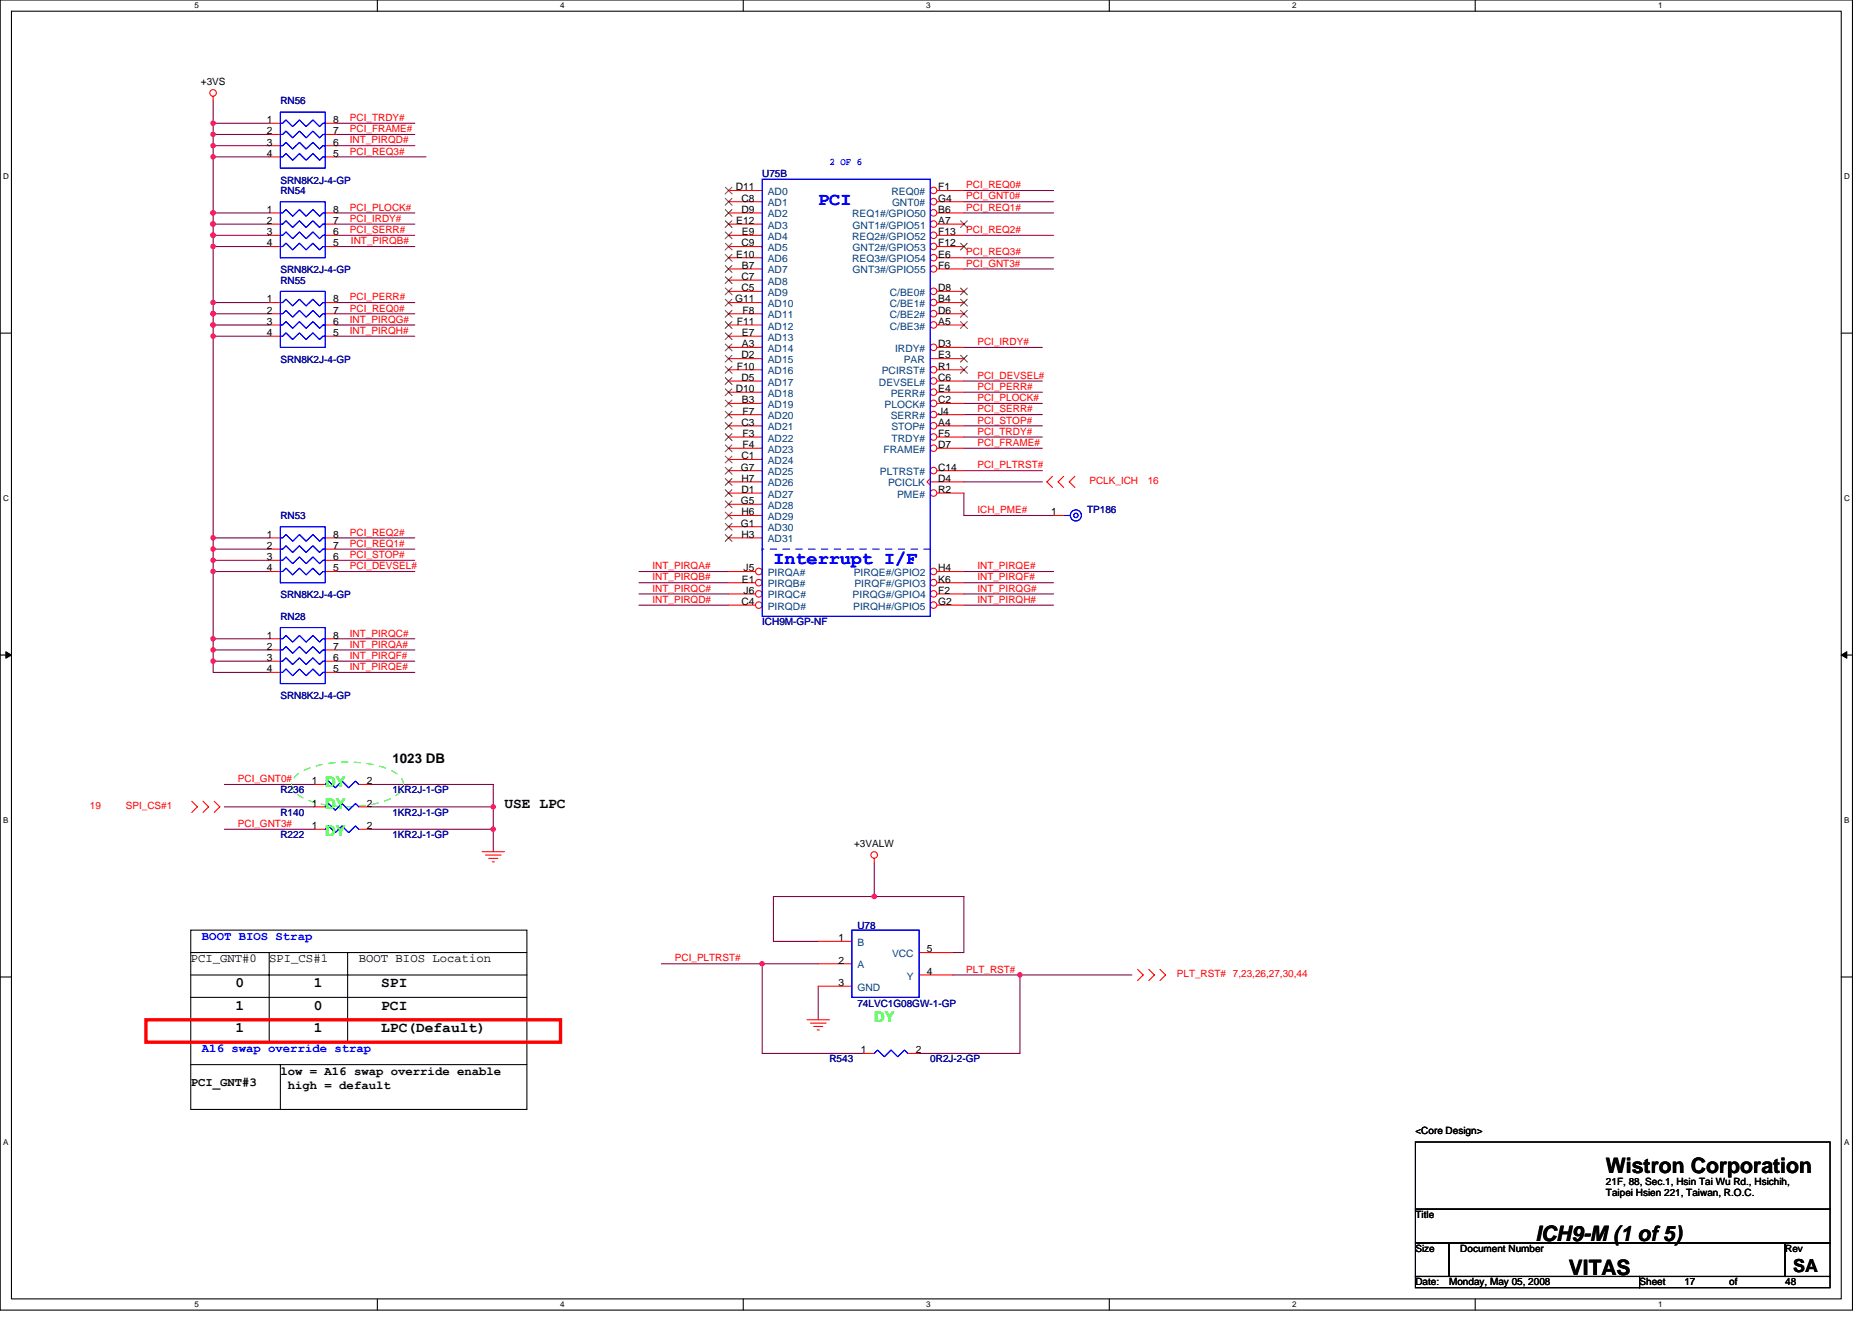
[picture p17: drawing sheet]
<svg xmlns="http://www.w3.org/2000/svg" width="297mm" height="210mm" viewBox="0 0 297 210" stroke-linecap="round" stroke-linejoin="round" font-family="sans-serif">
<defs><g id="words">
<g font-size="3.4">
<text x="254.8" y="186.1">Wistron Corporation</text>
<text x="243.6" y="196.9">ICH9-M (1 of 5)</text>
<text x="249" y="202.2">VITAS</text>
</g>
<g font-size="2.8" fill="#00f">
<text x="129.8" y="32.6">PCI</text>
<text x="122.7" y="89.5">Interrupt I/F</text>
</g>
<text font-size="2.8" x="284.5" y="201.8">SA</text>
<g font-size="2.3" fill="#0f0">
<text x="51.6" y="124.8">DY</text>
<text x="51.6" y="128.4">DY</text>
<text x="51.6" y="132.7">DY</text>
<text x="138.7" y="162.2">DY</text>
</g>
<g font-size="2.3">
<text x="80" y="128.2">USE LPC</text>
<text x="37.4" y="160.2">1</text>
<text x="37.4" y="156.6">0</text>
<text x="49.8" y="156.6">1</text>
<text x="49.8" y="160.2">0</text>
<text x="60.5" y="156.6">SPI</text>
<text x="60.5" y="160.2">PCI</text>
<text x="37.4" y="163.7">1</text>
<text x="49.8" y="163.7">1</text>
<text x="60.5" y="163.7">LPC(Default)</text>
</g>
<text font-size="2.1" x="62.3" y="121.1">1023 DB</text>
<g font-size="1.9" fill="#00f">
<text x="32" y="149.2">BOOT BIOS Strap</text>
<text x="32" y="167">A16 swap override strap</text>
</g>
<g font-size="1.9">
<text x="30.3" y="152.7">PCI_GNT#0</text>
<text x="42.7" y="152.7">SPI_CS#1</text>
<text x="56.9" y="152.7">BOOT BIOS Location</text>
<text x="30.3" y="172.3">PCI_GNT#3</text>
<text x="44.5" y="170.5">low = A16 swap override enable</text>
<text x="45.7" y="172.8">high = default</text>
</g>
<g font-size="1.6">
<text x="31.9" y="13.5">+3VS</text>
<text x="42.4" y="19.5">1</text>
<text x="42.4" y="21.3">2</text>
<text x="42.4" y="23.1">3</text>
<text x="52.8" y="23.1">6</text>
<text x="52.8" y="21.3">7</text>
<text x="52.8" y="19.5">8</text>
<text x="42.4" y="24.9">4</text>
<text x="52.8" y="24.9">5</text>
<text x="42.4" y="33.8">1</text>
<text x="42.4" y="35.5">2</text>
<text x="52.8" y="35.5">7</text>
<text x="52.8" y="33.8">8</text>
<text x="116.8" y="30.2">D11</text>
<text x="116.8" y="35.5">E12</text>
<text x="117.6" y="32">C8</text>
<text x="117.6" y="33.8">D9</text>
<text x="148.9" y="30.2">F1</text>
<text x="148.9" y="33.8">B6</text>
<text x="148.9" y="35.5">A7</text>
<text x="148.9" y="32">G4</text>
<text x="42.4" y="37.3">3</text>
<text x="42.4" y="39.1">4</text>
<text x="52.8" y="39.1">5</text>
<text x="52.8" y="37.3">6</text>
<text x="116.8" y="40.9">E10</text>
<text x="117.6" y="39.1">C9</text>
<text x="117.7" y="37.3">E9</text>
<text x="148.9" y="37.3">F13</text>
<text x="148.9" y="40.9">E6</text>
<text x="148.9" y="39.1">F12</text>
<text x="42.4" y="48">1</text>
<text x="52.8" y="48">8</text>
<text x="116.7" y="48">G11</text>
<text x="117.6" y="44.4">C7</text>
<text x="117.6" y="46.2">C5</text>
<text x="117.7" y="42.7">B7</text>
<text x="148.9" y="42.7">F6</text>
<text x="148.9" y="46.2">D8</text>
<text x="148.9" y="48">B4</text>
<text x="42.4" y="49.8">2</text>
<text x="42.4" y="51.5">3</text>
<text x="42.4" y="53.3">4</text>
<text x="52.8" y="53.3">5</text>
<text x="52.8" y="51.5">6</text>
<text x="52.8" y="49.8">7</text>
<text x="116.9" y="51.5">F11</text>
<text x="117.7" y="53.3">E7</text>
<text x="117.8" y="49.8">F8</text>
<text x="148.9" y="49.8">D6</text>
<text x="148.9" y="51.5">A5</text>
<text x="116.9" y="58.7">F10</text>
<text x="117.6" y="56.9">D2</text>
<text x="117.7" y="55.1">A3</text>
<text x="148.9" y="56.9">E3</text>
<text x="148.9" y="58.7">R1</text>
<text x="148.9" y="55.1">D3</text>
<text x="116.8" y="62.2">D10</text>
<text x="117.6" y="60.4">D5</text>
<text x="117.7" y="64">B3</text>
<text x="117.8" y="65.8">F7</text>
<text x="148.9" y="64">C2</text>
<text x="148.9" y="62.2">E4</text>
<text x="148.9" y="65.8">J4</text>
<text x="148.9" y="60.4">C6</text>
<text x="117.6" y="67.5">C3</text>
<text x="117.8" y="69.3">F3</text>
<text x="117.8" y="71.1">F4</text>
<text x="148.9" y="69.3">F5</text>
<text x="148.9" y="71.1">D7</text>
<text x="148.9" y="67.5">A4</text>
<text x="117.6" y="74.7">G7</text>
<text x="117.6" y="72.9">C1</text>
<text x="117.6" y="76.4">H7</text>
<text x="148.9" y="76.4">D4</text>
<text x="148.9" y="74.7">C14</text>
<text x="117.6" y="80">G5</text>
<text x="117.6" y="83.5">G1</text>
<text x="117.6" y="78.2">D1</text>
<text x="117.6" y="81.8">H6</text>
<text x="148.9" y="78.2">R2</text>
<text x="166.8" y="81.8">1</text>
<text x="42.4" y="85.3">1</text>
<text x="42.4" y="87.1">2</text>
<text x="42.4" y="88.9">3</text>
<text x="52.8" y="88.9">6</text>
<text x="52.8" y="87.1">7</text>
<text x="52.8" y="85.3">8</text>
<text x="117.6" y="85.3">H3</text>
<text x="42.4" y="90.7">4</text>
<text x="52.8" y="90.7">5</text>
<text x="117.6" y="96">C4</text>
<text x="117.7" y="92.4">E1</text>
<text x="118" y="90.7">J5</text>
<text x="118" y="94.2">J6</text>
<text x="148.9" y="90.7">H4</text>
<text x="148.9" y="92.4">K6</text>
<text x="148.9" y="94.2">F2</text>
<text x="148.9" y="96">G2</text>
<text x="42.4" y="101.3">1</text>
<text x="52.8" y="101.3">8</text>
<text x="42.4" y="103.1">2</text>
<text x="42.4" y="104.9">3</text>
<text x="42.4" y="106.7">4</text>
<text x="52.8" y="106.7">5</text>
<text x="52.8" y="104.9">6</text>
<text x="52.8" y="103.1">7</text>
<text x="49.5" y="124.4">1</text>
<text x="58.2" y="124.4">2</text>
<text x="49.5" y="128">1</text>
<text x="49.5" y="131.6">1</text>
<text x="58.2" y="128">2</text>
<text x="58.2" y="131.6">2</text>
<text x="135.5" y="134.4">+3VALW</text>
<text x="133" y="149.3">1</text>
<text x="133" y="152.9">2</text>
<text x="147.1" y="151.1">5</text>
<text x="147.1" y="154.7">4</text>
<text x="133" y="156.4">3</text>
<text x="136.6" y="167.1">1</text>
<text x="145.3" y="167.1">2</text>
<text x="224.6" y="179.9">&lt;Core Design&gt;</text>
<text x="254.8" y="187.9">21F, 88, Sec.1, Hsin Tai Wu Rd., Hsichih,</text>
<text x="254.8" y="189.7">Taipei Hsien 221, Taiwan, R.O.C.</text>
<text x="224.6" y="193.3">Title</text>
<text x="224.6" y="198.6">Size</text>
<text x="224.6" y="203.9">Date:</text>
<text x="229.9" y="203.9">Monday, May 05, 2008</text>
<text x="231.7" y="198.6">Document Number</text>
<text x="260.2" y="203.9">Sheet</text>
<text x="267.3" y="203.9">17</text>
<text x="274.4" y="203.9">of</text>
<text x="283.3" y="198.6">Rev</text>
<text x="283.3" y="203.9">48</text>
</g>
<g font-size="1.6" fill="#000080">
<text x="44.5" y="16.5">RN56</text>
<text x="44.5" y="29.1">SRN8K2J-4-GP</text>
<text x="120.9" y="28.1">U75B</text>
<text x="44.5" y="30.8">RN54</text>
<text x="44.5" y="43.4">SRN8K2J-4-GP</text>
<text x="44.5" y="45">RN55</text>
<text x="44.5" y="57.6">SRN8K2J-4-GP</text>
<text x="44.5" y="82.3">RN53</text>
<text x="172.5" y="81.4">TP186</text>
<text x="44.5" y="94.9">SRN8K2J-4-GP</text>
<text x="44.5" y="98.3">RN28</text>
<text x="120.9" y="99.2">ICH9M-GP-NF</text>
<text x="44.5" y="110.9">SRN8K2J-4-GP</text>
<text x="44.5" y="125.9">R236</text>
<text x="62.3" y="125.9">1KR2J-1-GP</text>
<text x="44.5" y="129.4">R140</text>
<text x="62.3" y="129.4">1KR2J-1-GP</text>
<text x="44.5" y="133">R222</text>
<text x="62.3" y="133">1KR2J-1-GP</text>
<text x="136.1" y="147.4">U78</text>
<text x="136.1" y="159.8">74LVC1G08GW-1-GP</text>
<text x="131.6" y="168.6">R543</text>
<text x="147.6" y="168.6">0R2J-2-GP</text>
</g>
<g font-size="1.6" fill="#f00">
<text x="55.5" y="21">PCI_FRAME#</text>
<text x="55.5" y="22.8">INT_PIRQD#</text>
<text x="55.5" y="19.2">PCI_TRDY#</text>
<text x="55.5" y="24.5">PCI_REQ3#</text>
<text x="153.3" y="29.9">PCI_REQ0#</text>
<text x="55.5" y="33.4">PCI_PLOCK#</text>
<text x="55.5" y="35.2">PCI_IRDY#</text>
<text x="153.3" y="33.4">PCI_REQ1#</text>
<text x="153.3" y="31.6">PCI_GNT0#</text>
<text x="55.5" y="37">PCI_SERR#</text>
<text x="55.7" y="38.8">INT_PIRQB#</text>
<text x="153.3" y="37">PCI_REQ2#</text>
<text x="153.3" y="40.5">PCI_REQ3#</text>
<text x="55.5" y="47.6">PCI_PERR#</text>
<text x="153.3" y="42.3">PCI_GNT3#</text>
<text x="55.5" y="51.2">INT_PIRQG#</text>
<text x="55.5" y="49.4">PCI_REQ0#</text>
<text x="55.5" y="53">INT_PIRQH#</text>
<text x="155.1" y="54.8">PCI_IRDY#</text>
<text x="155.1" y="63.6">PCI_PLOCK#</text>
<text x="155.1" y="60.1">PCI_DEVSEL#</text>
<text x="155.1" y="65.4">PCI_SERR#</text>
<text x="155.1" y="61.9">PCI_PERR#</text>
<text x="155.1" y="70.8">PCI_FRAME#</text>
<text x="155.1" y="67.2">PCI_STOP#</text>
<text x="155.1" y="69">PCI_TRDY#</text>
<text x="155.1" y="74.3">PCI_PLTRST#</text>
<text x="172.9" y="76.8">PCLK_ICH</text>
<text x="182.1" y="76.8">16</text>
<text x="155.1" y="81.4">ICH_PME#</text>
<text x="55.5" y="86.8">PCI_REQ1#</text>
<text x="55.5" y="88.5">PCI_STOP#</text>
<text x="55.5" y="85">PCI_REQ2#</text>
<text x="55.5" y="90.3">PCI_DEVSEL#</text>
<text x="103.5" y="92.1">INT_PIRQB#</text>
<text x="103.5" y="93.9">INT_PIRQC#</text>
<text x="103.5" y="95.7">INT_PIRQD#</text>
<text x="103.5" y="90.3">INT_PIRQA#</text>
<text x="155.1" y="93.9">INT_PIRQG#</text>
<text x="155.1" y="90.3">INT_PIRQE#</text>
<text x="155.1" y="95.7">INT_PIRQH#</text>
<text x="155.1" y="92.1">INT_PIRQF#</text>
<text x="55.5" y="101">INT_PIRQC#</text>
<text x="55.5" y="102.8">INT_PIRQA#</text>
<text x="55.5" y="104.5">INT_PIRQF#</text>
<text x="55.5" y="106.3">INT_PIRQE#</text>
<text x="37.7" y="124.1">PCI_GNT0#</text>
<text x="14.3" y="128.4">19</text>
<text x="20" y="128.4">SPI_CS#1</text>
<text x="37.7" y="131.2">PCI_GNT3#</text>
<text x="107.1" y="152.5">PCI_PLTRST#</text>
<text x="153.3" y="154.3">PLT_RST#</text>
<text x="186.7" y="155">PLT_RST# 7,23,26,27,30,44</text>
</g>
<text font-size="1.6" fill="#00f" x="131.6" y="26.1">2 OF 6</text>
<g font-size="1.6" fill="#004080">
<text x="121.8" y="30.9">AD0</text>
<text x="121.8" y="32.7">AD1</text>
<text x="121.8" y="34.5">AD2</text>
<text x="135.2" y="34.5">REQ1#/GPIO50</text>
<text x="141.5" y="30.9">REQ0#</text>
<text x="141.5" y="32.7">GNT0#</text>
<text x="121.8" y="36.3">AD3</text>
<text x="121.8" y="38.1">AD4</text>
<text x="121.8" y="39.8">AD5</text>
<text x="121.8" y="41.6">AD6</text>
<text x="135.2" y="38.1">REQ2#/GPIO52</text>
<text x="135.2" y="41.6">REQ3#/GPIO54</text>
<text x="135.3" y="36.3">GNT1#/GPIO51</text>
<text x="135.3" y="39.8">GNT2#/GPIO53</text>
<text x="121.8" y="43.4">AD7</text>
<text x="121.8" y="45.2">AD8</text>
<text x="121.8" y="46.9">AD9</text>
<text x="135.3" y="43.4">GNT3#/GPIO55</text>
<text x="141.2" y="46.9">C/BE0#</text>
<text x="121.8" y="48.7">AD10</text>
<text x="121.8" y="50.5">AD11</text>
<text x="121.8" y="52.3">AD12</text>
<text x="141.2" y="48.7">C/BE1#</text>
<text x="141.2" y="50.5">C/BE2#</text>
<text x="141.2" y="52.3">C/BE3#</text>
<text x="121.8" y="54.1">AD13</text>
<text x="121.8" y="55.8">AD14</text>
<text x="121.8" y="57.6">AD15</text>
<text x="121.8" y="59.4">AD16</text>
<text x="139.9" y="59.4">PCIRST#</text>
<text x="142" y="55.8">IRDY#</text>
<text x="143.4" y="57.6">PAR</text>
<text x="121.8" y="61.2">AD17</text>
<text x="121.8" y="62.9">AD18</text>
<text x="121.8" y="64.7">AD19</text>
<text x="139.5" y="61.2">DEVSEL#</text>
<text x="140.4" y="64.7">PLOCK#</text>
<text x="141.3" y="62.9">PERR#</text>
<text x="121.8" y="66.5">AD20</text>
<text x="121.8" y="68.3">AD21</text>
<text x="121.8" y="70.1">AD22</text>
<text x="121.8" y="71.8">AD23</text>
<text x="140.2" y="71.8">FRAME#</text>
<text x="141.3" y="66.5">SERR#</text>
<text x="141.4" y="68.3">STOP#</text>
<text x="141.5" y="70.1">TRDY#</text>
<text x="121.8" y="73.6">AD24</text>
<text x="121.8" y="75.4">AD25</text>
<text x="121.8" y="77.2">AD26</text>
<text x="139.6" y="75.4">PLTRST#</text>
<text x="140.9" y="77.2">PCICLK</text>
<text x="121.8" y="79">AD27</text>
<text x="121.8" y="80.7">AD28</text>
<text x="121.8" y="82.5">AD29</text>
<text x="142.3" y="79">PME#</text>
<text x="121.8" y="84.3">AD30</text>
<text x="121.8" y="86.1">AD31</text>
<text x="121.8" y="91.4">PIRQA#</text>
<text x="121.8" y="93.2">PIRQB#</text>
<text x="121.8" y="95">PIRQC#</text>
<text x="135.3" y="95">PIRQG#/GPIO4</text>
<text x="135.5" y="91.4">PIRQE#/GPIO2</text>
<text x="135.6" y="93.2">PIRQF#/GPIO3</text>
<text x="121.8" y="96.7">PIRQD#</text>
<text x="135.4" y="96.7">PIRQH#/GPIO5</text>
<text x="136.1" y="150.1">B</text>
<text x="136.1" y="153.6">A</text>
<text x="141.5" y="151.8">VCC</text>
<text x="143.9" y="155.4">Y</text>
<text x="136.1" y="157.2">GND</text>
</g>
<g font-size="1.3">
<text x="30.8" y="1.3">5</text>
<text x="88.9" y="1.3">4</text>
<text x="147" y="1.3">3</text>
<text x="205" y="1.3">2</text>
<text x="263.1" y="1.3">1</text>
<text x=".5" y="28.4">D</text>
<text x="292.6" y="28.4">D</text>
<text x=".5" y="79.5">C</text>
<text x="292.6" y="79.5">C</text>
<text x=".5" y="130.6">B</text>
<text x="292.6" y="130.6">B</text>
<text x=".5" y="181.7">A</text>
<text x="292.6" y="181.7">A</text>
<text x="30.8" y="207.4">5</text>
<text x="88.9" y="207.4">4</text>
<text x="147" y="207.4">3</text>
<text x="205" y="207.4">2</text>
<text x="263.1" y="207.4">1</text>
</g>
</g></defs>
<path d="M0 0h293.9v207.9h-293.9zM1.8 1.8h290.4v204.3h-290.4z" fill="none" stroke="#000" stroke-width=".17"/>
<g fill="#fff">
<path d="M30.8 .2h.7v1.4h-.7z"/>
<path d="M30.8 206.3h.7v1.4h-.7z"/>
</g>
<path d="M59.9 0v1.8M59.9 206.1v1.8" fill="none" stroke="#000" stroke-width=".17"/>
<g fill="#fff">
<path d="M88.9 .2h.7v1.4h-.7z"/>
<path d="M88.9 206.3h.7v1.4h-.7z"/>
</g>
<path d="M117.9 0v1.8M117.9 206.1v1.8" fill="none" stroke="#000" stroke-width=".17"/>
<g fill="#fff">
<path d="M147 .2h.7v1.4h-.7z"/>
<path d="M147 206.3h.7v1.4h-.7z"/>
</g>
<path d="M176 0v1.8M176 206.1v1.8" fill="none" stroke="#000" stroke-width=".17"/>
<g fill="#fff">
<path d="M205 .2h.7v1.4h-.7z"/>
<path d="M205 206.3h.7v1.4h-.7z"/>
</g>
<path d="M234.1 0v1.8M234.1 206.1v1.8" fill="none" stroke="#000" stroke-width=".17"/>
<g fill="#fff">
<path d="M263.1 .2h.7v1.4h-.7z"/>
<path d="M263.1 206.3h.7v1.4h-.7z"/>
<path d="M.5 27.3h.9v1.4h-.9z"/>
<path d="M292.6 27.3h.9v1.4h-.9z"/>
<path d="M.5 78.4h.9v1.4h-.9z"/>
<path d="M292.6 78.4h.9v1.4h-.9z"/>
</g>
<path d="M0 52.9h1.8M292.2 52.9h1.7" fill="none" stroke="#000" stroke-width=".17"/>
<g fill="#fff">
<path d="M.5 129.5h.8v1.4h-.8z"/>
<path d="M292.6 129.5h.9v1.4h-.9z"/>
</g>
<path d="M0 103.9h1.8M292.2 103.9h1.7" fill="none" stroke="#000" stroke-width=".17"/>
<path d="M.9 103.4l.9 .5-.9 .5zM292.2 103.9l.8-.5v1z" fill="#000" stroke="#000" stroke-width=".16"/>
<g fill="#fff">
<path d="M.5 180.5h.8v1.4h-.8z"/>
<path d="M292.6 180.5h.9v1.4h-.9z"/>
</g>
<g fill="none" stroke="#000" stroke-width=".17">
<path d="M0 155h1.8M30.3 147.6h53.3v28.4h-53.3zM30.3 154.7h53.3M30.3 151.1h53.3M30.3 158.2h53.3M42.7 151.1v14.3M55.2 151.1v14.3M292.2 155h1.7M30.3 161.8h53.3M30.3 165.4h53.3M30.3 168.9h53.3M44.5 168.9v7.1"/>
<path d="M224.6 181.2h65.8v10.7h-65.8zM224.6 191.9h65.8v5.3h-65.8zM224.6 197.2h5.3v5.3h-5.3zM229.9 197.2h53.4v5.3h-53.4zM283.3 197.2h7.1v5.3h-7.1zM224.6 202.5h35.6v1.8h-35.6zM260.2 202.5h30.2v1.8h-30.2z"/>
</g>
<g fill="none" stroke="#800040" stroke-width=".17">
<path d="M33.8 16v74.7M33.8 19.6h8.9M53.4 19.6h12.4M33.8 37.3h8.9M33.8 33.8h8.9M33.8 24.9h8.9M33.8 21.3h8.9M33.8 23.1h8.9M33.8 39.1h8.9M33.8 35.6h8.9M53.4 37.3h12.4M53.4 33.8h12.4"/>
<path d="M53.4 24.9h14.2M53.4 21.3h12.4M53.4 23.1h12.4M53.4 39.1h12.4M53.4 35.6h12.4M152.9 30.2h14.3M152.9 37.3h14.3M152.9 33.8h14.3M152.9 32h14.3M33.8 48h8.9M33.8 53.3h8.9M33.8 49.8h8.9"/>
<path d="M33.8 51.6h8.9M53.4 48h12.4M53.4 53.3h12.4M53.4 49.8h12.4M53.4 51.6h12.4M152.9 40.9h14.3M152.9 55.1h12.5M152.9 42.7h14.3M152.9 78.2v3.6h14.3M152.9 64h12.5M152.9 74.7h12.5M152.9 76.5h12.5"/>
<path d="M152.9 60.5h12.5M152.9 71.1h12.5M152.9 65.8h12.5M152.9 62.2h12.5M152.9 67.6h12.5M152.9 69.3h12.5M33.8 90.7v10.6h8.9M33.8 90.7h8.9M33.8 85.3h8.9M33.8 87.1h8.9M33.8 88.9h8.9M53.4 90.7h12.4"/>
<path d="M53.4 85.3h12.4M53.4 87.1h12.4M53.4 88.9h12.4M101.4 92.5h14.2M101.4 94.2h14.2M101.4 96h14.2M101.4 90.7h14.2M152.9 92.5h14.3M152.9 94.2h14.3M152.9 96h14.3M152.9 90.7h14.3M33.8 101.3v1.8h8.9"/>
<path d="M33.8 103.1v1.8h8.9M33.8 104.9v1.8h8.9M53.4 103.1h12.4M53.4 101.3h12.4M53.4 104.9h12.4M53.4 106.7h12.4M35.6 124.5h14.2M35.6 131.6h14.2M35.6 128h14.2M58.7 124.5h19.6v10.6M58.7 131.6h19.6M58.7 128h19.6"/>
<path d="M138.7 136.9v5.3M104.9 152.9h24.9M120.9 152.9v14.2h16M129.8 156.5v5.3M138.7 142.2h-16v7.2h7.1M138.7 142.2h14.2v8.9h-1.7M151.2 154.7h28.4M161.8 154.7v12.4h-16"/>
</g>
<g fill="#f0f" stroke="#f0f" stroke-width=".17">
<circle cx="78.3" cy="131.6" r=".35"/>
<circle cx="138.7" cy="142.2" r=".35"/>
<circle cx="33.8" cy="19.5" r=".35"/>
<circle cx="33.8" cy="21.3" r=".35"/>
<circle cx="33.8" cy="23.1" r=".35"/>
<circle cx="33.8" cy="33.8" r=".35"/>
<circle cx="33.8" cy="35.5" r=".35"/>
<circle cx="33.8" cy="37.3" r=".35"/>
<circle cx="33.8" cy="48" r=".35"/>
<circle cx="33.8" cy="49.8" r=".35"/>
<circle cx="33.8" cy="51.5" r=".35"/>
<circle cx="33.8" cy="85.3" r=".35"/>
<circle cx="33.8" cy="90.7" r=".35"/>
<circle cx="33.8" cy="87.1" r=".35"/>
<circle cx="33.8" cy="88.9" r=".35"/>
<circle cx="33.8" cy="24.9" r=".35"/>
<circle cx="33.8" cy="53.3" r=".35"/>
<circle cx="33.8" cy="39.1" r=".35"/>
<circle cx="33.8" cy="101.3" r=".35"/>
<circle cx="33.8" cy="104.9" r=".35"/>
<circle cx="33.8" cy="103.1" r=".35"/>
<circle cx="120.9" cy="152.9" r=".35"/>
<circle cx="161.8" cy="154.7" r=".35"/>
<circle cx="78.3" cy="128" r=".35"/>
</g>
<g fill="none" stroke="#f00" stroke-width=".17">
<path d="M33.8 15.3v.7M42.7 19.6h1.8M51.6 19.6h1.8M42.7 33.8h1.8M42.7 35.6h1.8M42.7 37.3h1.8M42.7 39.1h1.8M42.7 21.3h1.8M42.7 23.1h1.8M42.7 24.9h1.8M51.6 33.8h1.8M51.6 35.6h1.8"/>
<path d="M51.6 37.3h1.8M51.6 39.1h1.8M51.6 21.3h1.8M51.6 23.1h1.8M51.6 24.9h1.8M115.6 33.8h5.3M115.6 35.6h5.3M115.6 37.3h5.3M115.6 39.1h5.3M115.6 30.2h5.3M115.6 32h5.3M115.6 40.9h5.3"/>
<path d="M115.6 42.7h5.3M115.6 44.4h5.3M115.6 46.2h5.3M115.6 48h5.3M115.6 49.8h5.3M115.6 51.6h5.3M115.6 53.3h5.3M115.6 55.1h5.3M115.6 56.9h5.3M115.6 58.7h5.3M115.6 60.5h5.3M115.6 62.2h5.3"/>
<path d="M115.6 64h5.3M115.6 65.8h5.3M115.6 67.6h5.3M115.6 69.3h5.3M115.6 71.1h5.3M115.6 72.9h5.3M115.6 74.7h5.3M115.6 76.5h5.3M115.6 78.2h5.3M167 75.6l-.9 .9 .9 .8M168.8 75.6l-.9 .9 .9 .8M170.6 75.6l-.9 .9 .9 .8"/>
<path d="M42.7 85.3h1.8M42.7 87.1h1.8M42.7 88.9h1.8M42.7 90.7h1.8M51.6 85.3h1.8M51.6 87.1h1.8M51.6 88.9h1.8M51.6 90.7h1.8M115.6 85.3h5.3M115.6 81.8h5.3M115.6 80h5.3M115.6 83.6h5.3"/>
<path d="M167.2 81.8h1.7M42.7 101.3h1.8M42.7 103.1h1.8M42.7 104.9h1.8M42.7 106.7h1.8M51.6 101.3h1.8M51.6 103.1h1.8M51.6 104.9h1.8M51.6 106.7h1.8M30.4 127.1l.9 .9-.9 .9M32.2 127.1l.9 .9-.9 .9M34 127.1l.9 .9-.9 .9"/>
<path d="M49.8 128h1.8M56.9 128h1.8M76.5 135.1h3.5M77 135.7h2.5M77.6 136.2h1.4M78.1 136.7h.3M138.7 136.2v.7M129.8 149.4h5.4M129.8 152.9h5.4M129.8 156.5h5.4M145.8 154.7h5.4M145.8 151.1h5.4"/>
<path d="M180.5 153.8l.9 .9-.9 .9M182.3 153.8l.9 .9-.9 .9M184.1 153.8l.9 .9-.9 .9M128.1 161.8h3.5M128.6 162.3h2.5M129.1 162.9h1.5M129.7 163.4h.3M136.9 167.1h1.8M144.1 167.1h1.7"/>
<circle cx="33.8" cy="14.7" r=".52"/>
<circle cx="138.7" cy="135.6" r=".52"/>
</g>
<path d="M47.1 123a13.5 13.5 0 0 1 8-2.1 13.5 13.5 0 0 1 8.1 2.1 1.77 1.77 0 0 1 0 2.9 13.5 13.5 0 0 1-8.1 2.1 13.4 13.4 0 0 1-8-2.1 1.77 1.77 0 0 1 0-2.9z" fill="none" stroke="#0f0" stroke-width=".16" stroke-dasharray="1 1 1 1 1 1 1 1"/>
<path d="M23.2 161.8h65.7v3.6h-65.7z" fill="none" stroke="#f00" stroke-width=".53"/>
<g fill="none" stroke="#00f" stroke-width=".17">
<path d="M44.5 19.6h.3l.6-.6 1 1.1 1.1-1.1 1.1 1.1 1.1-1.1 1 1.1 .5-.5h.4M44.5 17.8h7.1v8.9h-7.1zM44.5 33.8h.3l.6-.5 1 1 1.1-1 1.1 1 1.1-1 1 1 .5-.5h.4M44.5 35.6h.3l.6-.6 1 1.1 1.1-1.1 1.1 1.1 1.1-1.1 1 1.1 .5-.5h.4M44.5 37.3h.3l.6-.5 1 1.1 1.1-1.1 1.1 1.1 1.1-1.1 1 1.1 .5-.6h.4M44.5 39.1h.3l.6-.5 1 1 1.1-1 1.1 1 1.1-1 1 1 .5-.5h.4M44.5 32h7.1v8.9h-7.1zM44.5 21.3h.3l.6-.5 1 1.1 1.1-1.1 1.1 1.1 1.1-1.1 1 1.1 .5-.6h.4M44.5 23.1h.3l.6-.5 1 1 1.1-1 1.1 1 1.1-1 1 1 .5-.5h.4M44.5 24.9h.3l.6-.5 1 1 1.1-1 1.1 1 1.1-1 1 1 .5-.5h.4M44.5 99.6h7.1v8.9h-7.1zM44.5 85.3h.3l.6-.5 1 1.1 1.1-1.1 1.1 1.1 1.1-1.1 1 1.1 .5-.6h.4"/>
<path d="M44.5 87.1h.3l.6-.5 1 1.1 1.1-1.1 1.1 1.1 1.1-1.1 1 1.1 .5-.6h.4M44.5 88.9h.3l.6-.5 1 1 1.1-1 1.1 1 1.1-1 1 1 .5-.5h.4M44.5 90.7h.3l.6-.6 1 1.1 1.1-1.1 1.1 1.1 1.1-1.1 1 1.1 .5-.5h.4M44.5 83.6h7.1v8.9h-7.1zM168.9 81.8h.9M44.5 101.3h.3l.6-.5 1 1.1 1.1-1.1 1.1 1.1 1.1-1.1 1 1.1 .5-.6h.4M44.5 103.1h.3l.6-.5 1 1.1 1.1-1.1 1.1 1.1 1.1-1.1 1 1.1 .5-.6h.4M44.5 104.9h.3l.6-.5 1 1 1.1-1 1.1 1 1.1-1 1 1 .5-.5h.4M44.5 106.7h.3l.6-.5 1 1 1.1-1 1.1 1 1.1-1 1 1 .5-.5h.4M51.6 128l.5-.5 1.1 1 1.1-1 1 1 1.1-1 .5 .5M135.2 147.6h10.6v10.6h-10.6zM138.7 167.1l.6-.5 1 1.1 1.1-1.1 1 1.1 1.1-1.1 .6 .5"/>
<circle cx="170.7" cy="81.8" r=".35"/>
<circle cx="170.7" cy="81.8" r=".88"/>
</g>
<g fill="none" stroke="#804000" stroke-width=".16">
<path d="M115.1 29.7l1.1 1.1M115.1 31.5l1.1 1.1M115.1 33.3l1.1 1M115.1 35l1.1 1.1M115.1 36.8l1.1 1.1M115.1 38.6l1.1 1.1M116.1 29.7l-1 1.1M116.1 31.5l-1 1.1M116.1 33.3l-1 1M116.1 35l-1 1.1M116.1 36.8l-1 1.1M116.1 38.6l-1 1.1"/>
<path d="M115.1 40.4l1.1 1M115.1 42.1l1.1 1.1M115.1 43.9l1.1 1.1M115.1 45.7l1.1 1.1M115.1 47.5l1.1 1.1M115.1 49.3l1.1 1M115.1 51l1.1 1.1M115.1 52.8l1.1 1.1M115.1 54.6l1.1 1.1M115.1 56.4l1.1 1M115.1 58.1l1.1 1.1M115.1 59.9l1.1 1.1"/>
<path d="M116.1 40.4l-1 1M116.1 42.1l-1 1.1M116.1 43.9l-1 1.1M116.1 45.7l-1 1.1M116.1 47.5l-1 1.1M116.1 49.3l-1 1M116.1 51l-1 1.1M116.1 52.8l-1 1.1M116.1 54.6l-1 1.1M116.1 56.4l-1 1M116.1 58.1l-1 1.1M116.1 59.9l-1 1.1"/>
<path d="M115.1 61.7l1.1 1.1M115.1 63.5l1.1 1.1M115.1 65.3l1.1 1M115.1 67l1.1 1.1M115.1 68.8l1.1 1.1M115.1 70.6l1.1 1.1M115.1 72.4l1.1 1M115.1 74.1l1.1 1.1M115.1 75.9l1.1 1.1M115.1 77.7l1.1 1.1M115.1 79.5l1.1 1.1M116.1 61.7l-1 1.1"/>
<path d="M116.1 63.5l-1 1.1M116.1 65.3l-1 1M116.1 67l-1 1.1M116.1 68.8l-1 1.1M116.1 70.6l-1 1.1M116.1 72.4l-1 1M116.1 74.1l-1 1.1M116.1 75.9l-1 1.1M116.1 77.7l-1 1.1M116.1 79.5l-1 1.1M115.1 81.3l1.1 1M115.1 83l1.1 1.1"/>
<path d="M115.1 84.8l1.1 1.1M116.1 81.3l-1 1M116.1 83l-1 1.1M116.1 84.8l-1 1.1"/>
</g>
<circle cx="148.1" cy="30.2" r=".52" fill="#fff" stroke="#f00" stroke-width=".17"/>
<path d="M148.7 30.2h4.2" fill="none" stroke="#f00" stroke-width=".17"/>
<circle cx="148.1" cy="32" r=".52" fill="#fff" stroke="#f00" stroke-width=".17"/>
<path d="M148.7 32h4.2" fill="none" stroke="#f00" stroke-width=".17"/>
<circle cx="148.1" cy="33.8" r=".52" fill="#fff" stroke="#f00" stroke-width=".17"/>
<path d="M148.7 33.8h4.2" fill="none" stroke="#f00" stroke-width=".17"/>
<circle cx="148.1" cy="35.5" r=".52" fill="#fff" stroke="#f00" stroke-width=".17"/>
<path d="M148.7 35.6h4.2" fill="none" stroke="#f00" stroke-width=".17"/>
<path d="M152.4 35l1.1 1.1M153.5 35l-1.1 1.1" fill="none" stroke="#804000" stroke-width=".16"/>
<circle cx="148.1" cy="37.3" r=".52" fill="#fff" stroke="#f00" stroke-width=".17"/>
<path d="M148.7 37.3h4.2" fill="none" stroke="#f00" stroke-width=".17"/>
<circle cx="148.1" cy="39.1" r=".52" fill="#fff" stroke="#f00" stroke-width=".17"/>
<path d="M148.7 39.1h4.2" fill="none" stroke="#f00" stroke-width=".17"/>
<path d="M152.4 38.6l1.1 1.1M153.5 38.6l-1.1 1.1" fill="none" stroke="#804000" stroke-width=".16"/>
<circle cx="148.1" cy="40.9" r=".52" fill="#fff" stroke="#f00" stroke-width=".17"/>
<path d="M148.7 40.9h4.2" fill="none" stroke="#f00" stroke-width=".17"/>
<circle cx="148.1" cy="42.7" r=".52" fill="#fff" stroke="#f00" stroke-width=".17"/>
<path d="M148.7 42.7h4.2" fill="none" stroke="#f00" stroke-width=".17"/>
<circle cx="148.1" cy="46.2" r=".52" fill="#fff" stroke="#f00" stroke-width=".17"/>
<path d="M148.7 46.2h4.2" fill="none" stroke="#f00" stroke-width=".17"/>
<path d="M152.4 45.7l1.1 1.1M153.5 45.7l-1.1 1.1" fill="none" stroke="#804000" stroke-width=".16"/>
<circle cx="148.1" cy="48" r=".52" fill="#fff" stroke="#f00" stroke-width=".17"/>
<path d="M148.7 48h4.2" fill="none" stroke="#f00" stroke-width=".17"/>
<path d="M152.4 47.5l1.1 1.1M153.5 47.5l-1.1 1.1" fill="none" stroke="#804000" stroke-width=".16"/>
<circle cx="148.1" cy="49.8" r=".52" fill="#fff" stroke="#f00" stroke-width=".17"/>
<path d="M148.7 49.8h4.2" fill="none" stroke="#f00" stroke-width=".17"/>
<path d="M152.4 49.3l1.1 1M153.5 49.3l-1.1 1" fill="none" stroke="#804000" stroke-width=".16"/>
<circle cx="148.1" cy="51.6" r=".52" fill="#fff" stroke="#f00" stroke-width=".17"/>
<path d="M148.7 51.6h4.2" fill="none" stroke="#f00" stroke-width=".17"/>
<path d="M152.4 51l1.1 1.1M153.5 51l-1.1 1.1" fill="none" stroke="#804000" stroke-width=".16"/>
<circle cx="148.1" cy="55.1" r=".52" fill="#fff" stroke="#f00" stroke-width=".17"/>
<path d="M147.6 56.9h5.3M148.7 55.1h4.2" fill="none" stroke="#f00" stroke-width=".17"/>
<path d="M152.4 56.4l1.1 1M153.5 56.4l-1.1 1" fill="none" stroke="#804000" stroke-width=".16"/>
<circle cx="148.1" cy="58.7" r=".52" fill="#fff" stroke="#f00" stroke-width=".17"/>
<path d="M148.7 58.7h4.2" fill="none" stroke="#f00" stroke-width=".17"/>
<path d="M152.4 58.1l1.1 1.1M153.5 58.1l-1.1 1.1" fill="none" stroke="#804000" stroke-width=".16"/>
<circle cx="148.1" cy="60.4" r=".52" fill="#fff" stroke="#f00" stroke-width=".17"/>
<path d="M148.7 60.5h4.2" fill="none" stroke="#f00" stroke-width=".17"/>
<circle cx="148.1" cy="62.2" r=".52" fill="#fff" stroke="#f00" stroke-width=".17"/>
<path d="M148.7 62.2h4.2" fill="none" stroke="#f00" stroke-width=".17"/>
<circle cx="148.1" cy="64" r=".52" fill="#fff" stroke="#f00" stroke-width=".17"/>
<path d="M148.7 64h4.2" fill="none" stroke="#f00" stroke-width=".17"/>
<circle cx="148.1" cy="65.8" r=".52" fill="#fff" stroke="#f00" stroke-width=".17"/>
<path d="M148.7 65.8h4.2" fill="none" stroke="#f00" stroke-width=".17"/>
<circle cx="148.1" cy="67.6" r=".52" fill="#fff" stroke="#f00" stroke-width=".17"/>
<path d="M148.7 67.6h4.2" fill="none" stroke="#f00" stroke-width=".17"/>
<circle cx="148.1" cy="69.3" r=".52" fill="#fff" stroke="#f00" stroke-width=".17"/>
<path d="M148.7 69.3h4.2" fill="none" stroke="#f00" stroke-width=".17"/>
<circle cx="148.1" cy="71.1" r=".52" fill="#fff" stroke="#f00" stroke-width=".17"/>
<path d="M148.7 71.1h4.2" fill="none" stroke="#f00" stroke-width=".17"/>
<circle cx="148.1" cy="74.7" r=".52" fill="#fff" stroke="#f00" stroke-width=".17"/>
<path d="M147.6 75.9l-.5 .6 .5 .5M147.6 76.5h5.3M148.7 74.7h4.2" fill="none" stroke="#f00" stroke-width=".17"/>
<circle cx="148.1" cy="78.2" r=".52" fill="#fff" stroke="#f00" stroke-width=".17"/>
<path d="M148.7 78.2h4.2" fill="none" stroke="#f00" stroke-width=".17"/>
<circle cx="120.4" cy="90.7" r=".52" fill="#fff" stroke="#f00" stroke-width=".17"/>
<path d="M115.6 90.7h4.3" fill="none" stroke="#f00" stroke-width=".17"/>
<circle cx="120.4" cy="92.4" r=".52" fill="#fff" stroke="#f00" stroke-width=".17"/>
<path d="M115.6 92.5h4.3" fill="none" stroke="#f00" stroke-width=".17"/>
<circle cx="120.4" cy="94.2" r=".52" fill="#fff" stroke="#f00" stroke-width=".17"/>
<path d="M115.6 94.2h4.3" fill="none" stroke="#f00" stroke-width=".17"/>
<circle cx="120.4" cy="96" r=".52" fill="#fff" stroke="#f00" stroke-width=".17"/>
<path d="M115.6 96h4.3" fill="none" stroke="#f00" stroke-width=".17"/>
<circle cx="148.1" cy="96" r=".52" fill="#fff" stroke="#f00" stroke-width=".17"/>
<path d="M148.7 96h4.2" fill="none" stroke="#f00" stroke-width=".17"/>
<circle cx="148.1" cy="94.2" r=".52" fill="#fff" stroke="#f00" stroke-width=".17"/>
<path d="M148.7 94.2h4.2" fill="none" stroke="#f00" stroke-width=".17"/>
<circle cx="148.1" cy="92.4" r=".52" fill="#fff" stroke="#f00" stroke-width=".17"/>
<path d="M148.7 92.5h4.2" fill="none" stroke="#f00" stroke-width=".17"/>
<circle cx="148.1" cy="90.7" r=".52" fill="#fff" stroke="#f00" stroke-width=".17"/>
<g fill="none" stroke="#f00" stroke-width=".17">
<path d="M42.7 48h1.8M42.7 49.8h1.8M42.7 51.6h1.8M42.7 53.3h1.8M51.6 48h1.8M51.6 49.8h1.8M51.6 51.6h1.8M51.6 53.3h1.8M148.7 90.7h4.2M49.8 131.6h1.8M49.8 124.5h1.8M56.9 131.6h1.8"/>
<path d="M56.9 124.5h1.8"/>
</g>
<path d="M120.9 87.1h.1M147.6 87.1h-26.7" fill="none" stroke="#fff" stroke-width=".16" stroke-dasharray="1 1 1 1 1 1 1 1"/>
<path d="M120.9 87.1h.1M147.6 87.1h-26.7" fill="none" stroke="#00f" stroke-width=".16" stroke-dasharray="1 1 1 1 1 1 1 1"/>
<path d="M120.9 28.4h26.7v69.4h-26.7zM44.5 48h.3l.6-.5 1 1 1.1-1 1.1 1 1.1-1 1 1 .5-.5h.4M44.5 49.8h.3l.6-.5 1 1 1.1-1 1.1 1 1.1-1 1 1 .5-.5h.4M44.5 51.6h.3l.6-.6 1 1.1 1.1-1.1 1.1 1.1 1.1-1.1 1 1.1 .5-.5h.4M44.5 53.3h.3l.6-.5 1 1.1 1.1-1.1 1.1 1.1 1.1-1.1 1 1.1 .5-.6h.4M44.5 46.2h7.1v8.9h-7.1zM51.6 131.6l.5-.6 1.1 1.1 1.1-1.1 1 1.1 1.1-1.1 .5 .6M51.6 124.5l.5-.6 1.1 1.1 1.1-1.1 1 1.1 1.1-1.1 .5 .6" fill="none" stroke="#00f" stroke-width=".17"/>
<g fill="#f0f" stroke="#f0f" stroke-width=".17">
<circle cx="78.3" cy="131.6" r=".35"/>
<circle cx="138.7" cy="142.2" r=".35"/>
<circle cx="33.8" cy="19.5" r=".35"/>
<circle cx="33.8" cy="21.3" r=".35"/>
<circle cx="33.8" cy="23.1" r=".35"/>
<circle cx="33.8" cy="33.8" r=".35"/>
<circle cx="33.8" cy="35.5" r=".35"/>
<circle cx="33.8" cy="37.3" r=".35"/>
<circle cx="33.8" cy="48" r=".35"/>
<circle cx="33.8" cy="49.8" r=".35"/>
<circle cx="33.8" cy="51.5" r=".35"/>
<circle cx="33.8" cy="85.3" r=".35"/>
<circle cx="33.8" cy="90.7" r=".35"/>
<circle cx="33.8" cy="87.1" r=".35"/>
<circle cx="33.8" cy="88.9" r=".35"/>
<circle cx="33.8" cy="24.9" r=".35"/>
<circle cx="33.8" cy="53.3" r=".35"/>
<circle cx="33.8" cy="39.1" r=".35"/>
<circle cx="33.8" cy="101.3" r=".35"/>
<circle cx="33.8" cy="104.9" r=".35"/>
<circle cx="33.8" cy="103.1" r=".35"/>
<circle cx="120.9" cy="152.9" r=".35"/>
<circle cx="161.8" cy="154.7" r=".35"/>
<circle cx="78.3" cy="128" r=".35"/>
</g>
<use href="#words"/>
</svg>
